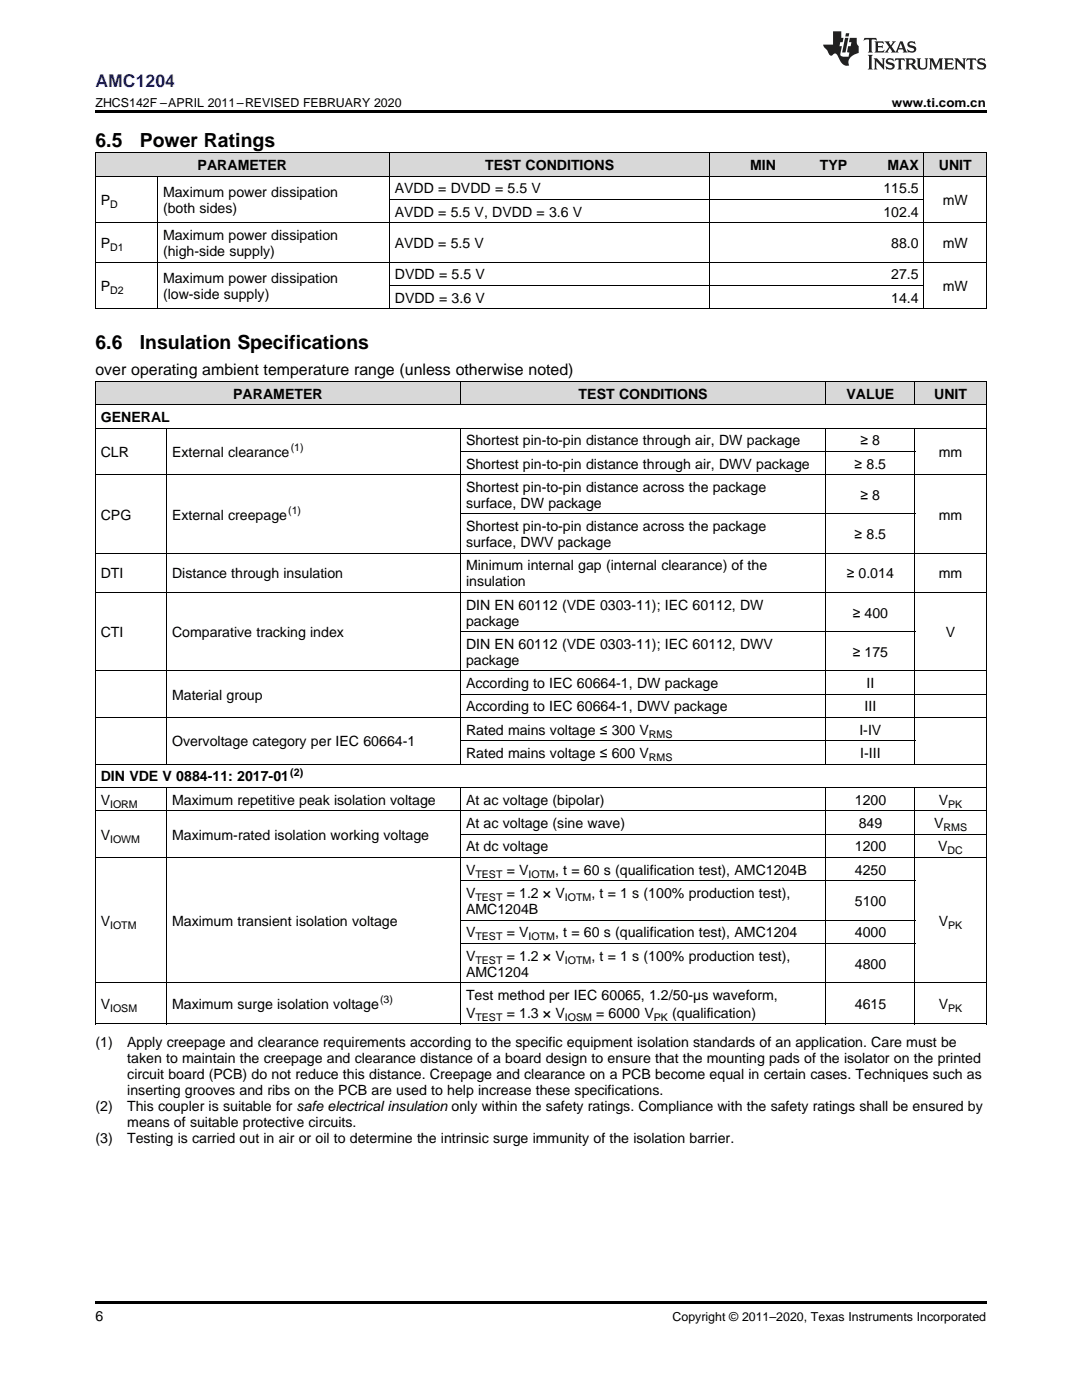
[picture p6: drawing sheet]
<svg xmlns="http://www.w3.org/2000/svg" width="216mm" height="279mm" viewBox="0 0 216 279" stroke-linecap="round" stroke-linejoin="round" font-family="sans-serif">
<defs><g id="words">
<g font-size="3.9">
<text x="19" y="29.3">6.5</text>
<text x="27.9" y="29.3">Power Ratings</text>
<text x="19" y="69.7">6.6</text>
<text x="27.9" y="69.7">Insulation Specifications</text>
</g>
<text font-size="3.5" fill="#00f" x="19" y="17.3">AMC1204</text>
<text font-size="3.2" x="19" y="74.9">over operating ambient temperature range (unless otherwise noted)</text>
<g font-size="2.8">
<text x="39.4" y="33.9">PARAMETER</text>
<text x="96.8" y="33.9">TEST CONDITIONS</text>
<text x="149.7" y="33.9">MIN</text>
<text x="163.6" y="33.9">TYP</text>
<text x="177.1" y="33.9">MAX</text>
<text x="187.3" y="33.9">UNIT</text>
<text x="20.1" y="40.9">P</text>
<text x="32.5" y="39.3">Maximum power dissipation</text>
<text x="78.8" y="38.6">AVDD = DVDD = 5.5 V</text>
<text x="176.3" y="38.6">115.5</text>
<text x="188.1" y="40.9">mW</text>
<text x="32.5" y="42.5">(both sides)</text>
<text x="32.5" y="47.9">Maximum power dissipation</text>
<text x="78.8" y="43.3">AVDD = 5.5 V, DVDD = 3.6 V</text>
<text x="176.3" y="43.3">102.4</text>
<text x="20.1" y="49.5">P</text>
<text x="32.5" y="51.1">(high-side supply)</text>
<text x="78.8" y="49.5">AVDD = 5.5 V</text>
<text x="177.8" y="49.5">88.0</text>
<text x="188.1" y="49.5">mW</text>
<text x="20.1" y="58.1">P</text>
<text x="32.5" y="56.5">Maximum power dissipation</text>
<text x="32.5" y="59.7">(low-side supply)</text>
<text x="78.8" y="55.7">DVDD = 5.5 V</text>
<text x="177.8" y="55.7">27.5</text>
<text x="188.1" y="58.1">mW</text>
<text x="78.8" y="60.4">DVDD = 3.6 V</text>
<text x="177.8" y="60.4">14.4</text>
<text x="46.5" y="79.6">PARAMETER</text>
<text x="115.5" y="79.6">TEST CONDITIONS</text>
<text x="168.9" y="79.6">VALUE</text>
<text x="186.4" y="79.6">UNIT</text>
<text x="20.1" y="84.2">GENERAL</text>
<text x="93" y="88.9">Shortest pin-to-pin distance through air, DW package</text>
<text x="171.7" y="88.9">≥ 8</text>
<text x="20.1" y="91.2">CLR</text>
<text x="34.3" y="91.2">External clearance</text>
<text x="93" y="93.5">Shortest pin-to-pin distance through air, DWV package</text>
<text x="170.5" y="93.5">≥ 8.5</text>
<text x="187.3" y="91.2">mm</text>
<text x="93" y="98.2">Shortest pin-to-pin distance across the package</text>
<text x="93" y="101.4">surface, DW package</text>
<text x="171.7" y="99.8">≥ 8</text>
<text x="20.1" y="103.7">CPG</text>
<text x="34.3" y="103.7">External creepage</text>
<text x="93" y="106">Shortest pin-to-pin distance across the package</text>
<text x="170.5" y="107.6">≥ 8.5</text>
<text x="187.3" y="103.7">mm</text>
<text x="93" y="109.2">surface, DWV package</text>
<text x="93" y="113.8">Minimum internal gap (internal clearance) of the</text>
<text x="20.1" y="115.4">DTI</text>
<text x="34.3" y="115.4">Distance through insulation</text>
<text x="93" y="117">insulation</text>
<text x="168.9" y="115.4">≥ 0.014</text>
<text x="187.3" y="115.4">mm</text>
<text x="93" y="121.7">DIN EN 60112 (VDE 0303-11); IEC 60112, DW</text>
<text x="93" y="124.8">package</text>
<text x="170.1" y="123.3">≥ 400</text>
<text x="20.1" y="127.2">CTI</text>
<text x="34.3" y="127.2">Comparative tracking index</text>
<text x="93" y="129.5">DIN EN 60112 (VDE 0303-11); IEC 60112, DWV</text>
<text x="170.1" y="131.1">≥ 175</text>
<text x="188.7" y="127.2">V</text>
<text x="93" y="132.7">package</text>
<text x="93" y="137.3">According to IEC 60664-1, DW package</text>
<text x="172.9" y="137.3">II</text>
<text x="34.3" y="139.7">Material group</text>
<text x="93" y="142">According to IEC 60664-1, DWV package</text>
<text x="172.5" y="142">III</text>
<text x="34.3" y="149">Overvoltage category per IEC 60664-1</text>
<text x="93" y="146.6">Rated mains voltage ≤ 300 V</text>
<text x="171.5" y="146.6">I-IV</text>
<text x="20.1" y="156">DIN VDE V 0884-11: 2017-01</text>
<text x="93" y="151.3">Rated mains voltage ≤ 600 V</text>
<text x="171.7" y="151.3">I-III</text>
<text x="20.1" y="160.6">V</text>
<text x="34.3" y="160.6">Maximum repetitive peak isolation voltage</text>
<text x="93" y="160.6">At ac voltage (bipolar)</text>
<text x="170.6" y="160.6">1200</text>
<text x="187.3" y="160.6">V</text>
<text x="20.1" y="167.6">V</text>
<text x="34.3" y="167.6">Maximum-rated isolation working voltage</text>
<text x="93" y="165.3">At ac voltage (sine wave)</text>
<text x="171.3" y="165.3">849</text>
<text x="186.4" y="165.3">V</text>
<text x="93" y="169.9">At dc voltage</text>
<text x="170.6" y="169.9">1200</text>
<text x="187.2" y="169.9">V</text>
<text x="93" y="174.6">V</text>
<text x="93" y="179.2">V</text>
<text x="101.1" y="174.6">= V</text>
<text x="101.1" y="179.2">= 1.2 × V</text>
<text x="110.8" y="174.6">, t = 60 s (qualification test), AMC1204B</text>
<text x="118" y="179.2">, t = 1 s (100% production test),</text>
<text x="170.6" y="174.6">4250</text>
<text x="20.1" y="184.7">V</text>
<text x="34.3" y="184.7">Maximum transient isolation voltage</text>
<text x="93" y="182.4">AMC1204B</text>
<text x="170.6" y="180.8">5100</text>
<text x="187.3" y="184.7">V</text>
<text x="93" y="187.1">V</text>
<text x="93" y="191.7">V</text>
<text x="101.1" y="187.1">= V</text>
<text x="101.1" y="191.7">= 1.2 × V</text>
<text x="110.8" y="187.1">, t = 60 s (qualification test), AMC1204</text>
<text x="118" y="191.7">, t = 1 s (100% production test),</text>
<text x="170.6" y="187.1">4000</text>
<text x="93" y="194.9">AMC1204</text>
<text x="170.6" y="193.3">4800</text>
<text x="20.1" y="201.3">V</text>
<text x="34.3" y="201.3">Maximum surge isolation voltage</text>
<text x="93" y="199.6">Test method per IEC 60065, 1.2/50-µs waveform,</text>
<text x="93" y="203.1">V</text>
<text x="101.1" y="203.1">= 1.3 × V</text>
<text x="119" y="203.1">= 6000 V</text>
<text x="134.1" y="203.1">(qualification)</text>
<text x="170.6" y="201.3">4615</text>
<text x="187.3" y="201.3">V</text>
<text x="19" y="209">(1)</text>
<text x="25.4" y="209">Apply creepage and clearance requirements according to the specific equipment isolation standards of an application. Care must be</text>
<text x="25.4" y="212.2">taken to maintain the creepage and clearance distance of a board design to ensure that the mounting pads of the isolator on the printed</text>
<text x="25.4" y="215.3">circuit board (PCB) do not reduce this distance. Creepage and clearance on a PCB become equal in certain cases. Techniques such as</text>
<text x="19" y="221.7">(2)</text>
<text x="25.4" y="221.7">This coupler is suitable for safe electrical insulation only within the safety ratings. Compliance with the safety ratings shall be ensured by</text>
<text x="25.4" y="218.5">inserting grooves and ribs on the PCB are used to help increase these specifications.</text>
<text x="25.4" y="224.9">means of suitable protective circuits.</text>
<text x="19" y="228">(3)</text>
<text x="25.4" y="228">Testing is carried out in air or oil to determine the intrinsic surge immunity of the isolation barrier.</text>
<text x="19" y="263.6">6</text>
</g>
<g font-size="2.5">
<text x="19" y="21.4">ZHCS142F –APRIL 2011–REVISED FEBRUARY 2020</text>
<text x="178" y="21.4">www.ti.com.cn</text>
<text x="134.2" y="263.6">Copyright © 2011–2020, Texas Instruments Incorporated</text>
</g>
<g font-size="2.1">
<text x="22" y="41.5">D</text>
<text x="22" y="50.1">D1</text>
<text x="22" y="58.6">D2</text>
<text x="58" y="90.1">(1)</text>
<text x="57.5" y="102.6">(1)</text>
<text x="129.5" y="147.2">RMS</text>
<text x="57.9" y="154.8">(2)</text>
<text x="129.5" y="151.9">RMS</text>
<text x="22" y="161.2">IORM</text>
<text x="189.2" y="161.2">PK</text>
<text x="188.3" y="165.8">RMS</text>
<text x="22" y="168.2">IOWM</text>
<text x="189.1" y="170.5">DC</text>
<text x="94.9" y="175.2">TEST</text>
<text x="94.9" y="179.8">TEST</text>
<text x="105.5" y="175.2">IOTM</text>
<text x="112.7" y="179.8">IOTM</text>
<text x="22" y="185.3">IOTM</text>
<text x="189.2" y="185.3">PK</text>
<text x="94.9" y="187.6">TEST</text>
<text x="105.5" y="187.6">IOTM</text>
<text x="94.9" y="192.3">TEST</text>
<text x="112.7" y="192.3">IOTM</text>
<text x="22" y="201.9">IOSM</text>
<text x="75.8" y="200.2">(3)</text>
<text x="94.9" y="203.7">TEST</text>
<text x="112.7" y="203.7">IOSM</text>
<text x="130.5" y="203.7">PK</text>
<text x="189.2" y="201.9">PK</text>
</g>
</g></defs>
<g fill="#d8d8d8">
<path d="M19 76.2h14.3v4.6h-14.3z"/>
<path d="M33.3 76.2h58.6v4.6h-58.6z"/>
<path d="M91.9 76.2h72.9v4.6h-72.9z"/>
<path d="M164.8 76.2h17.8v4.6h-17.8z"/>
<path d="M182.6 76.2h14.2v4.6h-14.2z"/>
<path d="M19 30.6h12.5v4.6h-12.5z"/>
<path d="M31.5 30.6h46.2v4.6h-46.2z"/>
<path d="M77.7 30.6h64v4.6h-64z"/>
<path d="M141.7 30.6h14.2v4.6h-14.2z"/>
<path d="M155.9 30.6h14.3v4.6h-14.3z"/>
<path d="M170.2 30.6h14.2v4.6h-14.2z"/>
<path d="M184.4 30.6h12.4v4.6h-12.4z"/>
</g>
<path d="M19 22h177.8v.5h-177.8zM19 61.6l.2 .1zM77.6 61.6l.1 .1zM141.6 61.6l.1 .1zM155.8 61.6l.1 .1zM170.1 61.6l.1 .1zM184.3 61.6l.1 .1zM196.7 61.6l.1 .1zM19 259.7h177.8v.5h-177.8z" fill="#000"/>
<g fill="none" stroke="#000" stroke-width=".2">
<path d="M19 35.2h177.8M19 30.5h177.8M19.1 30.5v31.2M31.4 35.2v26.5M77.7 30.5v31.2M77.7 39.8h106.7M141.7 30.5v31.2M184.3 30.5v31.2M196.8 30.5v31.2M19 52.3h177.8M19 44.5h177.8M77.7 57h106.7"/>
<path d="M19 76.1h177.8v128.3M19 61.6h177.8M19.1 76.1v128.3M91.9 76.1v4.7M164.8 76.1v4.7M182.5 76.1v4.7M19 94.7h177.8M19 85.4h177.8M19 80.8h177.8M33.2 85.4v67.2M91.9 85.4v67.2M91.9 90.1h90.7"/>
<path d="M164.8 85.4v67.2M182.5 85.4v67.2M19 118.2h177.8M19 110.4h177.8M91.9 102.6h90.7M19 133.9h177.8M91.9 138.6h104.9M91.9 126.1h90.7M19 157.2h177.8M19 152.5h177.8M19 143.2h177.8M33.2 157.2v47.2"/>
<path d="M91.9 157.2v47.2M91.9 147.9h90.7M164.8 157.2v47.2M182.5 157.2v47.2M19 171.2h177.8M19 161.8h177.8M91.9 175.8h90.7M91.9 166.5h104.9M19 196.1h177.8M91.9 188.3h90.7M91.9 183.6h90.7M19 204.3h177.8"/>
</g>
<g fill="#231f20">
<path d="M172.5 7.6l-.1 .5 .4-.2h.6v.1v2.1l-.2 .4h.9l-.2-.4v-2.1l.1-.1h.5l.5 .2-.2-.5zM174.5 8.3l.2 .3v1.5l-.2 .4h1.8l.2-.6a1.04 1.04 0 0 1-1.3 .2v-.7h.6l.3 .2v-.6l-.3 .2h-.6v-.6l.8-.1 .4 .3-.2-.5zM176.5 8.3l.9 1.1-.9 1.1h.8l-.2-.2 .4-.7 .5 .7-.2 .2h1.5l-.2-.2 .2-.4h.9l.1 .4-.2 .2h1l-.3-.3-.7-1.9h-.5l-.9 2-.8-1 .9-1h-.8l.1 .3-.4 .5-.3-.6 .1-.2zM179.7 8.6l.4 1h-.7zM181.3 8.4a.63 .63 0 0 0-.2 .7 .63 .63 0 0 0 .6 .4l.6 .2 .1 .2a.75 .75 0 0 1-.7 .4 .75 .75 0 0 1-.6-.5l.1 .7 .1-.1a1.11 1.11 0 0 0 1.5-.6 1.13 1.13 0 0 0-1.2-.8l-.1-.4a1.04 1.04 0 0 1 1.2 .2l-.2-.5-.2 .1-.4-.2zM173.2 10.9l.2 .4v2.2l-.2 .4h1l-.3-.4v-2.2l.3-.4zM174.3 11.6l.3 .4v1.5l-.3 .4h.8l-.2-.4v-1.3l1.5 1.7v-1.9l.2-.4h-.7l.2 .4v.9l-1.1-1.3zM177 11.8a.62 .62 0 0 0-.2 .7 .62 .62 0 0 0 .6 .4l.6 .1 .1 .3a.76 .76 0 0 1-.7 .3 .76 .76 0 0 1-.7-.4l.2 .7 .1-.1a1.11 1.11 0 0 0 1.5-.6 1.13 1.13 0 0 0-1.2-.8l-.1-.4a1.04 1.04 0 0 1 1.2 .2l-.2-.6-.2 .1-.5-.1zM178.7 11.6l-.2 .6a.61 .61 0 0 1 .8-.3v1.6l-.2 .4h.9l-.2-.4v-1.6a.63 .63 0 0 1 .7 .3l-.1-.6zM180.6 11.6l.3 .4v1.5l-.3 .4h1l-.2-.2-.1-.8 .6 .2a.76 .76 0 0 0 1.2 .7l-1-1a.58 .58 0 0 0 .6-.5 .58 .58 0 0 0-.5-.6zM181.4 11.9h.1a.45 .45 0 0 1 .5 .1 .45 .45 0 0 1 .1 .5l-.8 .2zM182.9 11.6l.2 .2a2.17 2.17 0 0 0 .3 1.9 .99 .99 0 0 0 1.6-.6v-1.1l.2-.4h-.7l.2 .2a1.92 1.92 0 0 1-.2 1.8 .6 .6 0 0 1-.9-.5v-1.1l.2-.4zM185.4 11.6l.2 .4v1.5l-.2 .4h.7l-.2-.4v-1.4l.8 1.8 .8-1.8v1.4l-.2 .4h.9l-.2-.4v-1.5l.2-.4h-.8l-.6 1.5-.6-1.5zM188.4 11.6l.2 .4v1.5l-.2 .4h1.8l.1-.6a1.04 1.04 0 0 1-1.2 .1v-.6h.5l.4 .2v-.6l-.4 .2h-.5v-.7h.8l.3 .3-.1-.6zM190.5 11.6l.2 .4v1.5l-.2 .4h.7l-.2-.4v-1.3l1.5 1.7v-1.9l.2-.4h-.7l.2 .4v.9l-1.1-1.3zM192.9 11.6l-.1 .6a.61 .61 0 0 1 .7-.3l.1 1.6-.3 .4h1l-.3-.4 .1-1.6a.63 .63 0 0 1 .7 .3l-.1-.6zM195.2 11.8a.62 .62 0 0 0-.2 .7 .62 .62 0 0 0 .6 .4l.6 .1 .1 .3a.76 .76 0 0 1-.7 .3 .76 .76 0 0 1-.6-.4l.1 .7 .1-.1a1.11 1.11 0 0 0 1.6-.6 1.13 1.13 0 0 0-1.3-.8l-.1-.4a1.04 1.04 0 0 1 1.2 .2l-.1-.6-.2 .1-.5-.1z"/>
<path d="M166.2 6.3v2.6h-1.9v.4l.8 .9a.91 .91 0 0 0 1 .8 .56 .56 0 0 1 .5-.3 .56 .56 0 0 1 .5 .3l.4 .8a1.53 1.53 0 0 0 1.9 1.2 1.54 1.54 0 0 1 1-2.1l.9-.3v-1.4a1.52 1.52 0 0 1-.4-1.6h-1.3l-.2 .8h.5l-.2 .8h-.5l-.1 1v.2l.4 .1-.2 .8a1.93 1.93 0 0 1-1.6-.3l.3-1.8h-.5l.2-.8h.4l.2-.8h-.4v-1.3zM168.6 7.6l-.6 2.9h.7l.6-2.9zM168.8 6.6l-.1 .7h.6l.2-.7z"/>
</g>
<use href="#words"/>
</svg>
